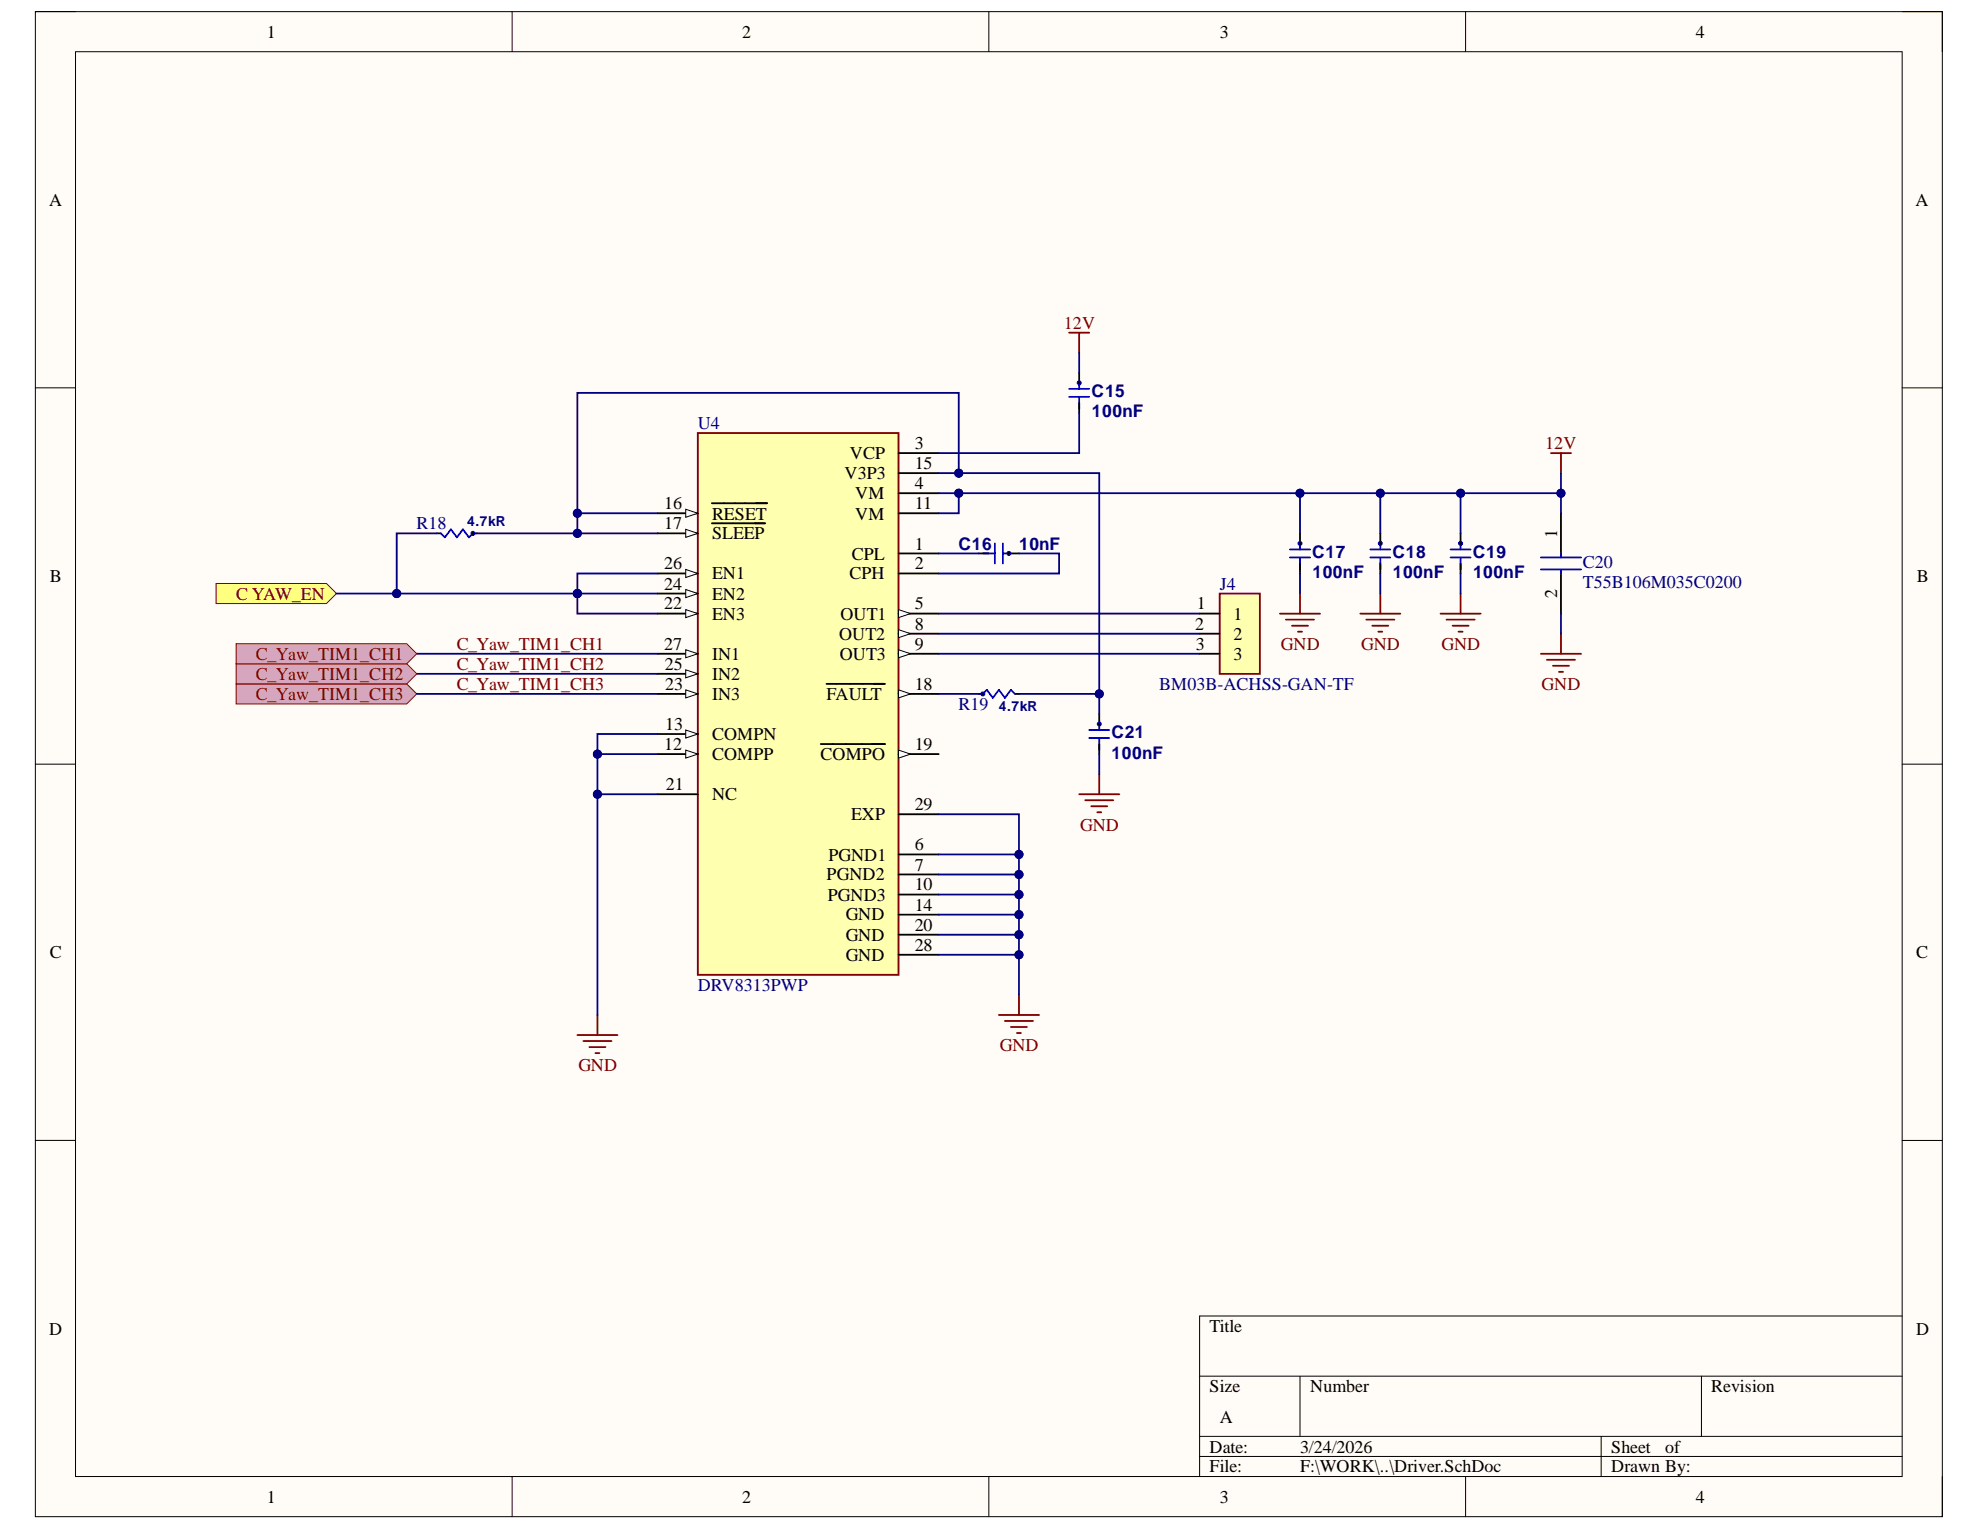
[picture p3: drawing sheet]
<svg xmlns="http://www.w3.org/2000/svg" width="279mm" height="216mm" viewBox="0 0 279 216" stroke-linecap="round" stroke-linejoin="round" font-family="sans-serif">
<defs><g id="words">
<g font-size="2.5">
<text x="37.6" y="5.3">1</text>
<text x="104.7" y="5.3">2</text>
<text x="172.1" y="5.3">3</text>
<text x="239.3" y="5.3">4</text>
<text x="6.9" y="29">A</text>
<text x="270.3" y="29">A</text>
<text x="119.9" y="64.8">VCP</text>
<text x="129.1" y="63.3">3</text>
<text x="93.7" y="71.9">16</text>
<text x="119.2" y="67.7">V3P3</text>
<text x="120.7" y="70.4">VM</text>
<text x="129.1" y="66.2">15</text>
<text x="129.1" y="69">4</text>
<text x="129.1" y="71.9">11</text>
<text x="93.7" y="74.7">17</text>
<text x="100.5" y="73.3">RESET</text>
<text x="100.5" y="76.1">SLEEP</text>
<text x="120.7" y="73.3">VM</text>
<text x="129.1" y="77.5">1</text>
<text x="219.7" y="75.9" transform="rotate(-90 219.7 75.9)">1</text>
<text x="7" y="82.1">B</text>
<text x="93.7" y="80.3">26</text>
<text x="93.7" y="83.2">24</text>
<text x="100.5" y="81.8">EN1</text>
<text x="119.9" y="81.8">CPH</text>
<text x="120.2" y="79">CPL</text>
<text x="129.1" y="80.3">2</text>
<text x="270.5" y="82.1">B</text>
<text x="93.7" y="86">22</text>
<text x="100.5" y="84.6">EN2</text>
<text x="100.5" y="87.4">EN3</text>
<text x="118.6" y="87.4">OUT1</text>
<text x="129.1" y="86">5</text>
<text x="129.1" y="88.9">8</text>
<text x="168.7" y="88.9">2</text>
<text x="168.9" y="86">1</text>
<text x="174.1" y="87.4">1</text>
<text x="219.7" y="84.4" transform="rotate(-90 219.7 84.4)">2</text>
<text x="93.7" y="91.7">27</text>
<text x="93.8" y="94.5">25</text>
<text x="100.5" y="93.1">IN1</text>
<text x="100.5" y="96">IN2</text>
<text x="118.4" y="90.3">OUT2</text>
<text x="118.5" y="93.1">OUT3</text>
<text x="129.1" y="91.7">9</text>
<text x="168.7" y="91.7">3</text>
<text x="174.1" y="90.3">2</text>
<text x="174.1" y="93.1">3</text>
<text x="93.9" y="97.3">23</text>
<text x="100.5" y="98.8">IN3</text>
<text x="116.6" y="98.8">FAULT</text>
<text x="129.1" y="97.3">18</text>
<text x="93.7" y="105.9">12</text>
<text x="93.9" y="103">13</text>
<text x="100.5" y="104.4">COMPN</text>
<text x="100.5" y="107.3">COMPP</text>
<text x="115.8" y="107.3">COMPO</text>
<text x="129.1" y="105.9">19</text>
<text x="94" y="111.5">21</text>
<text x="100.5" y="112.9">NC</text>
<text x="120.1" y="115.8">EXP</text>
<text x="129.1" y="114.3">29</text>
<text x="129.1" y="120">6</text>
<text x="116.6" y="124.2">PGND2</text>
<text x="116.9" y="121.4">PGND1</text>
<text x="129.1" y="122.9">7</text>
<text x="129.1" y="125.7">10</text>
<text x="116.8" y="127.1">PGND3</text>
<text x="119.3" y="129.9">GND</text>
<text x="129.1" y="128.5">14</text>
<text x="129.1" y="131.3">20</text>
<text x="7" y="135.2">C</text>
<text x="119.3" y="132.8">GND</text>
<text x="119.3" y="135.6">GND</text>
<text x="129.1" y="134.2">28</text>
<text x="270.4" y="135.2">C</text>
<text x="6.9" y="188.3">D</text>
<text x="170.7" y="188">Title</text>
<text x="270.4" y="188.3">D</text>
<text x="170.7" y="196.4">Size</text>
<text x="184.9" y="196.4">Number</text>
<text x="241.5" y="196.4">Revision</text>
<text x="172.1" y="200.7">A</text>
<text x="170.7" y="205">Date:</text>
<text x="170.7" y="207.8">File:</text>
<text x="183.5" y="205">3/24/2026</text>
<text x="183.5" y="207.8">F:\WORK\..\Driver.SchDoc</text>
<text x="227.4" y="205">Sheet</text>
<text x="227.4" y="207.8">Drawn By:</text>
<text x="235" y="205">of</text>
<text x="37.6" y="212.1">1</text>
<text x="104.7" y="212.1">2</text>
<text x="172.1" y="212.1">3</text>
<text x="239.3" y="212.1">4</text>
</g>
<g font-size="2.5" fill="#800000">
<text x="150.1" y="46.4">12V</text>
<text x="218" y="63.3">12V</text>
<text x="33.3" y="84.6">C YAW_EN</text>
<text x="36.1" y="96">C_Yaw_TIM1_CH2</text>
<text x="36.1" y="93.1">C_Yaw_TIM1_CH1</text>
<text x="64.5" y="91.7">C_Yaw_TIM1_CH1</text>
<text x="64.5" y="94.5">C_Yaw_TIM1_CH2</text>
<text x="180.7" y="91.7">GND</text>
<text x="192.1" y="91.7">GND</text>
<text x="203.4" y="91.7">GND</text>
<text x="36.1" y="98.8">C_Yaw_TIM1_CH3</text>
<text x="64.5" y="97.3">C_Yaw_TIM1_CH3</text>
<text x="217.5" y="97.3">GND</text>
<text x="152.4" y="117.2">GND</text>
<text x="141.1" y="148.3">GND</text>
<text x="81.6" y="151.2">GND</text>
</g>
<g font-size="2.5" fill="#000080">
<text x="154" y="58.9">100nF</text>
<text x="154" y="56.1">C15</text>
<text x="98.5" y="60.5">U4</text>
<text x="58.8" y="74.7">R18</text>
<text x="135.2" y="77.5">C16</text>
<text x="143.8" y="77.5">10nF</text>
<text x="172.1" y="83.2">J4</text>
<text x="185.1" y="81.5">100nF</text>
<text x="185.1" y="78.7">C17</text>
<text x="196.5" y="81.5">100nF</text>
<text x="196.5" y="78.7">C18</text>
<text x="207.8" y="81.5">100nF</text>
<text x="207.8" y="78.7">C19</text>
<text x="223.4" y="80.1">C20</text>
<text x="223.4" y="83">T55B106M035C0200</text>
<text x="135.2" y="100.2">R19</text>
<text x="163.6" y="97.3">BM03B-ACHSS-GAN-TF</text>
<text x="156.8" y="107.1">100nF</text>
<text x="156.8" y="104.2">C21</text>
<text x="98.5" y="139.9">DRV8313PWP</text>
</g>
<g font-size="1.9" fill="#000080">
<text x="65.9" y="74.2">4.7kR</text>
<text x="140.9" y="100.3">4.7kR</text>
</g>
</g></defs>
<path d="M5 1.6h269.1v212.4h-269.1z" fill-rule="evenodd" fill="#fffcf8"/>
<path d="M5 1.6h269.1v212.4h-269.1z" fill="none" stroke="#000" stroke-width=".14"/>
<path d="M10.7 7.3h257.7v201.1h-257.7z" fill-rule="evenodd" fill="#fffcf8"/>
<g fill="none" stroke="#000" stroke-width=".14">
<path d="M5 1.6h5.7M10.7 7.3h257.7v201.1h-257.7zM72.3 1.6v5.7M139.5 1.6v5.7M206.8 1.6v5.7M268.4 1.6h5.7v5.7M5 54.7h5.7M268.4 54.7h5.7M5 107.8h5.7M268.4 107.8h5.7M5 160.9h5.7M268.4 160.9h5.7"/>
<path d="M169.3 194.2h99.1M183.4 194.2v8.5M240.1 194.2v8.5M268.4 185.7h-99.1v22.7M72.3 208.4v5.6M139.5 208.4v5.6M169.3 202.7h99.1M169.3 205.5h99.1M206.8 208.4v5.6M225.9 202.7v5.7M274.1 208.4v5.6"/>
</g>
<path d="M98.5 61.1h28.3v76.5h-28.3z" fill-rule="evenodd" fill="#ffffb0"/>
<path d="M98.5 61.1h28.3v76.5h-28.3z" fill="none" stroke="#800000" stroke-width=".25"/>
<path d="M92.8 72.4h5.7" fill="none" stroke="#000" stroke-width=".25"/>
<path d="M96.8 71.9l1.7 .5-1.7 .6z" fill="#f8fcff"/>
<path d="M96.8 71.9l1.7 .5-1.7 .6z" fill="none" stroke="#000" stroke-width=".14"/>
<path d="M92.8 75.3h5.7M100.5 71h7.8" fill="none" stroke="#000" stroke-width=".25"/>
<path d="M96.8 74.7l1.7 .6-1.7 .5z" fill="#f8fcff"/>
<path d="M96.8 74.7l1.7 .6-1.7 .5z" fill="none" stroke="#000" stroke-width=".14"/>
<path d="M100.5 73.8h7.5M92.8 80.9h5.7" fill="none" stroke="#000" stroke-width=".25"/>
<path d="M96.8 80.4l1.7 .5-1.7 .6z" fill="#f8fcff"/>
<path d="M96.8 80.4l1.7 .5-1.7 .6z" fill="none" stroke="#000" stroke-width=".14"/>
<path d="M92.8 83.8h5.7" fill="none" stroke="#000" stroke-width=".25"/>
<path d="M96.8 83.2l1.7 .6-1.7 .5z" fill="#f8fcff"/>
<path d="M96.8 83.2l1.7 .6-1.7 .5z" fill="none" stroke="#000" stroke-width=".14"/>
<path d="M92.8 86.6h5.7" fill="none" stroke="#000" stroke-width=".25"/>
<path d="M96.8 86l1.7 .6-1.7 .6z" fill="#f8fcff"/>
<path d="M96.8 86l1.7 .6-1.7 .6z" fill="none" stroke="#000" stroke-width=".14"/>
<path d="M92.8 92.3h5.7" fill="none" stroke="#000" stroke-width=".25"/>
<path d="M96.8 91.7l1.7 .6-1.7 .5z" fill="#f8fcff"/>
<path d="M96.8 91.7l1.7 .6-1.7 .5z" fill="none" stroke="#000" stroke-width=".14"/>
<path d="M92.8 95.1h5.7" fill="none" stroke="#000" stroke-width=".25"/>
<path d="M96.8 94.5l1.7 .6-1.7 .6z" fill="#f8fcff"/>
<path d="M96.8 94.5l1.7 .6-1.7 .6z" fill="none" stroke="#000" stroke-width=".14"/>
<path d="M92.8 97.9h5.7" fill="none" stroke="#000" stroke-width=".25"/>
<path d="M96.8 97.3l1.7 .6-1.7 .6z" fill="#f8fcff"/>
<path d="M96.8 97.3l1.7 .6-1.7 .6z" fill="none" stroke="#000" stroke-width=".14"/>
<path d="M92.8 103.6h5.7" fill="none" stroke="#000" stroke-width=".25"/>
<path d="M96.8 103l1.7 .6-1.7 .5z" fill="#f8fcff"/>
<path d="M96.8 103l1.7 .6-1.7 .5z" fill="none" stroke="#000" stroke-width=".14"/>
<path d="M92.8 106.4h5.7" fill="none" stroke="#000" stroke-width=".25"/>
<path d="M96.8 105.8l1.7 .6-1.7 .6z" fill="#f8fcff"/>
<path d="M96.8 105.8l1.7 .6-1.7 .6z" fill="none" stroke="#000" stroke-width=".14"/>
<path d="M126.8 63.9h5.7M126.8 66.8h5.7M126.8 69.6h5.7M126.8 72.4h5.7M126.8 78.1h5.7M126.8 80.9h5.7M126.8 86.6h5.7M92.8 112.1h5.7" fill="none" stroke="#000" stroke-width=".25"/>
<path d="M126.8 86l1.7 .6-1.7 .6z" fill="#f8fcff"/>
<path d="M126.8 86l1.7 .6-1.7 .6z" fill="none" stroke="#000" stroke-width=".14"/>
<path d="M126.8 89.4h5.7" fill="none" stroke="#000" stroke-width=".25"/>
<path d="M126.8 88.9l1.7 .5-1.7 .6z" fill="#f8fcff"/>
<path d="M126.8 88.9l1.7 .5-1.7 .6z" fill="none" stroke="#000" stroke-width=".14"/>
<path d="M126.8 92.3h5.7" fill="none" stroke="#000" stroke-width=".25"/>
<path d="M126.8 91.7l1.7 .6-1.7 .5z" fill="#f8fcff"/>
<path d="M126.8 91.7l1.7 .6-1.7 .5z" fill="none" stroke="#000" stroke-width=".14"/>
<path d="M126.8 97.9h5.7" fill="none" stroke="#000" stroke-width=".25"/>
<path d="M126.8 97.3l1.7 .6-1.7 .6z" fill="#f8fcff"/>
<path d="M126.8 97.3l1.7 .6-1.7 .6z" fill="none" stroke="#000" stroke-width=".14"/>
<path d="M116.6 96.5h8.3M126.8 106.4h5.7" fill="none" stroke="#000" stroke-width=".25"/>
<path d="M126.8 105.8l1.7 .6-1.7 .6z" fill="#f8fcff"/>
<path d="M126.8 105.8l1.7 .6-1.7 .6z" fill="none" stroke="#000" stroke-width=".14"/>
<path d="M115.8 105h9.1M126.8 114.9h5.7M126.8 120.6h5.7M126.8 123.4h5.7M126.8 126.2h5.7M126.8 129.1h5.7M126.8 131.9h5.7M126.8 134.7h5.7" fill="none" stroke="#000" stroke-width=".25"/>
<path d="M172.1 83.8h5.7v11.3h-5.7z" fill-rule="evenodd" fill="#ffffb0"/>
<path d="M172.1 83.8h5.7v11.3h-5.7zM81.5 146.1h5.6M82.3 146.9h4M83.2 147.8h2.2M84 148.6h.6M84.3 143.2v2.9M141 143.2h5.6M141.8 144.1h4M142.7 144.9h2.2M143.5 145.8h.6M143.8 140.4v2.8" fill="none" stroke="#800000" stroke-width=".25"/>
<path d="M169.3 86.6h2.8M169.3 89.4h2.8M169.3 92.3h2.8" fill="none" stroke="#000" stroke-width=".25"/>
<path d="M33.3 96.5h24.1l1.4 1.4-1.4 1.4h-24.1z" fill-rule="evenodd" fill="#d5a6bd"/>
<path d="M33.3 96.5h24.1l1.4 1.4-1.4 1.4h-24.1z" fill="none" stroke="#800000" stroke-width=".14"/>
<path d="M30.5 82.3h15.6l1.4 1.5-1.4 1.4h-15.6z" fill-rule="evenodd" fill="#ffff80"/>
<path d="M30.5 82.3h15.6l1.4 1.5-1.4 1.4h-15.6z" fill="none" stroke="#800000" stroke-width=".14"/>
<g fill="none" stroke="#00f" stroke-width=".25">
<path d="M150.9 56h2.8M150.9 54.9h2.8M152.3 54v.9M152.3 56v1.7M62.2 75.3l.6 .5 .8-1.1 .9 1.1 .8-1.1 .9 1.1 .5-.5M138.7 78.1h1.7M140.4 76.7v2.8M141.5 78.1h.9M141.5 76.7v2.8M182 78.7h2.9M182 77.5h2.9M183.4 76.7v.8"/>
<path d="M183.4 78.7v1.7M193.4 78.7h2.8M193.4 77.5h2.8M194.8 76.7v.8M194.8 78.7v1.7M204.7 78.7h2.8M204.7 77.5h2.8M206.1 76.7v.8M206.1 78.7v1.7M217.4 78.7h5.7M220.3 78.1v.6M138.7 97.9l.6-.6 .8 1.2 .9-1.2 .8 1.2 .9-1.2 .5 .6"/>
<path d="M217.4 80.4h5.7M220.3 80.4v.5M153.7 104.1h2.8M153.7 103h2.8M155.1 102.2v.8M155.1 104.1v1.7"/>
</g>
<g fill="none" stroke="#000" stroke-width=".25">
<path d="M152.3 52.6v1.4M152.3 56.9v1.4M61.6 75.3h.6M66.7 75.3h.6M138.1 78.1h1.4M142.4 78.1h1.4M183.4 75.3v1.4M183.4 79.5v1.4M194.8 75.3v1.4M194.8 79.5v1.4M206.1 75.3v1.4M206.1 79.5v1.4"/>
<path d="M220.3 72.4v5.7M138.1 97.9h.6M143.2 97.9h.6M220.3 80.9v5.7M155.1 100.7v1.5M155.1 105v1.4"/>
</g>
<g fill="#000">
<circle cx="152.3" cy="54" r=".28"/>
<circle cx="66.7" cy="75.3" r=".28"/>
<circle cx="142.4" cy="78.1" r=".28"/>
<circle cx="183.4" cy="76.7" r=".29"/>
<circle cx="194.8" cy="76.7" r=".28"/>
<circle cx="206.1" cy="76.7" r=".29"/>
<circle cx="138.7" cy="97.9" r=".28"/>
<circle cx="155.1" cy="102.2" r=".28"/>
</g>
<g fill="none" stroke="#00f" stroke-width=".14">
<circle cx="152.3" cy="54" r=".28"/>
<circle cx="66.7" cy="75.3" r=".28"/>
<circle cx="142.4" cy="78.1" r=".28"/>
<circle cx="183.4" cy="76.7" r=".29"/>
<circle cx="194.8" cy="76.7" r=".28"/>
<circle cx="206.1" cy="76.7" r=".29"/>
<circle cx="138.7" cy="97.9" r=".28"/>
<circle cx="155.1" cy="102.2" r=".28"/>
</g>
<g fill="none" stroke="#800000" stroke-width=".25">
<path d="M150.9 46.9h2.8M152.3 46.9v2.9M218.9 63.9h2.8M220.3 63.9v2.9M180.6 86.6h5.7M181.5 87.4h3.9M182.3 88.3h2.3M183.2 89.1h.5M183.4 83.8v2.8M191.9 86.6h5.7M192.8 87.4h4M193.6 88.3h2.3"/>
<path d="M194.5 89.1h.6M194.8 83.8v2.8M203.3 86.6h5.6M204.1 87.4h4M205 88.3h2.2M205.8 89.1h.6M206.1 83.8v2.8M217.4 92.3h5.7M218.3 93.1h3.9M219.1 93.9h2.3M220 94.8h.6M220.3 89.4v2.9"/>
<path d="M152.3 112.1h5.6M153.1 112.9h4M154 113.8h2.2M154.8 114.6h.6M155.1 109.2v2.9"/>
</g>
<path d="M132.5 78.1h5.6M143.8 78.1h5.6v2.8h-16.9M132.5 86.6h36.8M132.5 89.4h36.8M132.5 92.3h36.8M92.8 112.1h-8.5v31.1" fill="none" stroke="#000080" stroke-width=".25"/>
<circle cx="84.3" cy="112.1" r=".57" fill="#000080"/>
<circle cx="84.3" cy="112.1" r=".57" fill="none" stroke="#000080" stroke-width=".14"/>
<path d="M92.8 106.4h-8.5v5.7" fill="none" stroke="#000080" stroke-width=".25"/>
<circle cx="84.3" cy="106.4" r=".57" fill="#000080"/>
<circle cx="84.3" cy="106.4" r=".57" fill="none" stroke="#000080" stroke-width=".14"/>
<circle cx="84.3" cy="112.1" r=".57" fill="#000080"/>
<circle cx="84.3" cy="112.1" r=".57" fill="none" stroke="#000080" stroke-width=".14"/>
<path d="M92.8 103.6h-8.5v2.8" fill="none" stroke="#000080" stroke-width=".25"/>
<circle cx="84.3" cy="106.4" r=".57" fill="#000080"/>
<circle cx="84.3" cy="106.4" r=".57" fill="none" stroke="#000080" stroke-width=".14"/>
<path d="M132.5 120.6h11.3" fill="none" stroke="#000080" stroke-width=".25"/>
<circle cx="143.8" cy="120.6" r=".57" fill="#000080"/>
<circle cx="143.8" cy="120.6" r=".57" fill="none" stroke="#000080" stroke-width=".14"/>
<path d="M132.5 123.4h11.3" fill="none" stroke="#000080" stroke-width=".25"/>
<circle cx="143.8" cy="123.4" r=".57" fill="#000080"/>
<circle cx="143.8" cy="123.4" r=".57" fill="none" stroke="#000080" stroke-width=".14"/>
<path d="M132.5 126.2h11.3" fill="none" stroke="#000080" stroke-width=".25"/>
<circle cx="143.8" cy="126.2" r=".57" fill="#000080"/>
<circle cx="143.8" cy="126.2" r=".57" fill="none" stroke="#000080" stroke-width=".14"/>
<path d="M132.5 129.1h11.3" fill="none" stroke="#000080" stroke-width=".25"/>
<circle cx="143.8" cy="129.1" r=".57" fill="#000080"/>
<circle cx="143.8" cy="129.1" r=".57" fill="none" stroke="#000080" stroke-width=".14"/>
<path d="M132.5 131.9h11.3" fill="none" stroke="#000080" stroke-width=".25"/>
<circle cx="143.8" cy="131.9" r=".57" fill="#000080"/>
<circle cx="143.8" cy="131.9" r=".57" fill="none" stroke="#000080" stroke-width=".14"/>
<path d="M132.5 134.7h11.3" fill="none" stroke="#000080" stroke-width=".25"/>
<circle cx="143.8" cy="134.7" r=".57" fill="#000080"/>
<circle cx="143.8" cy="134.7" r=".57" fill="none" stroke="#000080" stroke-width=".14"/>
<path d="M81.5 83.8h11.3" fill="none" stroke="#000080" stroke-width=".25"/>
<circle cx="81.5" cy="83.8" r=".57" fill="#000080"/>
<circle cx="81.5" cy="83.8" r=".57" fill="none" stroke="#000080" stroke-width=".14"/>
<path d="M92.8 72.4h-11.3v2.9h11.3M58.8 92.3h34M58.8 95.1h34M58.8 97.9h34" fill="none" stroke="#000080" stroke-width=".25"/>
<circle cx="81.5" cy="75.3" r=".57" fill="#000080"/>
<circle cx="81.5" cy="75.3" r=".57" fill="none" stroke="#000080" stroke-width=".14"/>
<circle cx="81.5" cy="72.4" r=".57" fill="#000080"/>
<circle cx="81.5" cy="72.4" r=".57" fill="none" stroke="#000080" stroke-width=".14"/>
<path d="M152.3 58.3v5.6h-19.8M152.3 49.8v2.8M132.5 69.6h2.8v2.8h-2.8" fill="none" stroke="#000080" stroke-width=".25"/>
<circle cx="135.3" cy="69.6" r=".57" fill="#000080"/>
<circle cx="135.3" cy="69.6" r=".57" fill="none" stroke="#000080" stroke-width=".14"/>
<path d="M183.4 69.6v5.7M183.4 80.9v2.9" fill="none" stroke="#000080" stroke-width=".25"/>
<circle cx="183.4" cy="69.6" r=".57" fill="#000080"/>
<circle cx="183.4" cy="69.6" r=".57" fill="none" stroke="#000080" stroke-width=".14"/>
<path d="M194.8 69.6v5.7" fill="none" stroke="#000080" stroke-width=".25"/>
<circle cx="194.8" cy="69.6" r=".57" fill="#000080"/>
<circle cx="194.8" cy="69.6" r=".57" fill="none" stroke="#000080" stroke-width=".14"/>
<path d="M206.1 69.6v5.7M194.8 80.9v2.9M206.1 80.9v2.9" fill="none" stroke="#000080" stroke-width=".25"/>
<circle cx="206.1" cy="69.6" r=".56" fill="#000080"/>
<circle cx="206.1" cy="69.6" r=".56" fill="none" stroke="#000080" stroke-width=".14"/>
<path d="M220.3 69.6v2.8" fill="none" stroke="#000080" stroke-width=".25"/>
<circle cx="220.3" cy="69.6" r=".57" fill="#000080"/>
<circle cx="220.3" cy="69.6" r=".57" fill="none" stroke="#000080" stroke-width=".14"/>
<path d="M132.5 66.8h2.8v-11.4h-53.8v17" fill="none" stroke="#000080" stroke-width=".25"/>
<circle cx="135.3" cy="66.8" r=".57" fill="#000080"/>
<circle cx="135.3" cy="66.8" r=".57" fill="none" stroke="#000080" stroke-width=".14"/>
<circle cx="81.5" cy="72.4" r=".57" fill="#000080"/>
<circle cx="81.5" cy="72.4" r=".57" fill="none" stroke="#000080" stroke-width=".14"/>
<path d="M67.3 75.3h14.2" fill="none" stroke="#000080" stroke-width=".25"/>
<circle cx="81.5" cy="75.3" r=".57" fill="#000080"/>
<circle cx="81.5" cy="75.3" r=".57" fill="none" stroke="#000080" stroke-width=".14"/>
<path d="M61.6 75.3h-5.6v8.5" fill="none" stroke="#000080" stroke-width=".25"/>
<circle cx="56" cy="83.8" r=".57" fill="#000080"/>
<circle cx="56" cy="83.8" r=".57" fill="none" stroke="#000080" stroke-width=".14"/>
<path d="M135.3 66.8h19.8v31.1M132.5 97.9h5.6M155.1 106.4v2.8" fill="none" stroke="#000080" stroke-width=".25"/>
<circle cx="135.3" cy="66.8" r=".57" fill="#000080"/>
<circle cx="135.3" cy="66.8" r=".57" fill="none" stroke="#000080" stroke-width=".14"/>
<circle cx="155.1" cy="97.9" r=".57" fill="#000080"/>
<circle cx="155.1" cy="97.9" r=".57" fill="none" stroke="#000080" stroke-width=".14"/>
<path d="M47.5 83.8h34" fill="none" stroke="#000080" stroke-width=".25"/>
<circle cx="81.5" cy="83.8" r=".57" fill="#000080"/>
<circle cx="81.5" cy="83.8" r=".57" fill="none" stroke="#000080" stroke-width=".14"/>
<circle cx="56" cy="83.8" r=".57" fill="#000080"/>
<circle cx="56" cy="83.8" r=".57" fill="none" stroke="#000080" stroke-width=".14"/>
<path d="M92.8 80.9h-11.3v5.7h11.3" fill="none" stroke="#000080" stroke-width=".25"/>
<circle cx="81.5" cy="83.8" r=".57" fill="#000080"/>
<circle cx="81.5" cy="83.8" r=".57" fill="none" stroke="#000080" stroke-width=".14"/>
<path d="M132.5 114.9h11.3v25.5" fill="none" stroke="#000080" stroke-width=".25"/>
<circle cx="143.8" cy="120.6" r=".57" fill="#000080"/>
<circle cx="143.8" cy="120.6" r=".57" fill="none" stroke="#000080" stroke-width=".14"/>
<circle cx="143.8" cy="123.4" r=".57" fill="#000080"/>
<circle cx="143.8" cy="123.4" r=".57" fill="none" stroke="#000080" stroke-width=".14"/>
<circle cx="143.8" cy="126.2" r=".57" fill="#000080"/>
<circle cx="143.8" cy="126.2" r=".57" fill="none" stroke="#000080" stroke-width=".14"/>
<circle cx="143.8" cy="129.1" r=".57" fill="#000080"/>
<circle cx="143.8" cy="129.1" r=".57" fill="none" stroke="#000080" stroke-width=".14"/>
<circle cx="143.8" cy="131.9" r=".57" fill="#000080"/>
<circle cx="143.8" cy="131.9" r=".57" fill="none" stroke="#000080" stroke-width=".14"/>
<circle cx="143.8" cy="134.7" r=".57" fill="#000080"/>
<circle cx="143.8" cy="134.7" r=".57" fill="none" stroke="#000080" stroke-width=".14"/>
<path d="M220.3 66.8v2.8h-85" fill="none" stroke="#000080" stroke-width=".25"/>
<circle cx="135.3" cy="69.6" r=".57" fill="#000080"/>
<circle cx="135.3" cy="69.6" r=".57" fill="none" stroke="#000080" stroke-width=".14"/>
<circle cx="183.4" cy="69.6" r=".57" fill="#000080"/>
<circle cx="183.4" cy="69.6" r=".57" fill="none" stroke="#000080" stroke-width=".14"/>
<circle cx="194.8" cy="69.6" r=".57" fill="#000080"/>
<circle cx="194.8" cy="69.6" r=".57" fill="none" stroke="#000080" stroke-width=".14"/>
<circle cx="206.1" cy="69.6" r=".56" fill="#000080"/>
<circle cx="206.1" cy="69.6" r=".56" fill="none" stroke="#000080" stroke-width=".14"/>
<circle cx="220.3" cy="69.6" r=".57" fill="#000080"/>
<circle cx="220.3" cy="69.6" r=".57" fill="none" stroke="#000080" stroke-width=".14"/>
<path d="M143.8 97.9h11.3v2.8" fill="none" stroke="#000080" stroke-width=".25"/>
<circle cx="155.1" cy="97.9" r=".57" fill="#000080"/>
<circle cx="155.1" cy="97.9" r=".57" fill="none" stroke="#000080" stroke-width=".14"/>
<path d="M220.3 86.6v2.8" fill="none" stroke="#000080" stroke-width=".25"/>
<path d="M33.3 93.7h24.1l1.4 1.4-1.4 1.4h-24.1z" fill-rule="evenodd" fill="#d5a6bd"/>
<path d="M33.3 93.7h24.1l1.4 1.4-1.4 1.4h-24.1z" fill="none" stroke="#800000" stroke-width=".14"/>
<path d="M33.3 90.8h24.1l1.4 1.5-1.4 1.4h-24.1z" fill-rule="evenodd" fill="#d5a6bd"/>
<path d="M33.3 90.8h24.1l1.4 1.5-1.4 1.4h-24.1z" fill="none" stroke="#800000" stroke-width=".14"/>
<use href="#words"/>
</svg>
